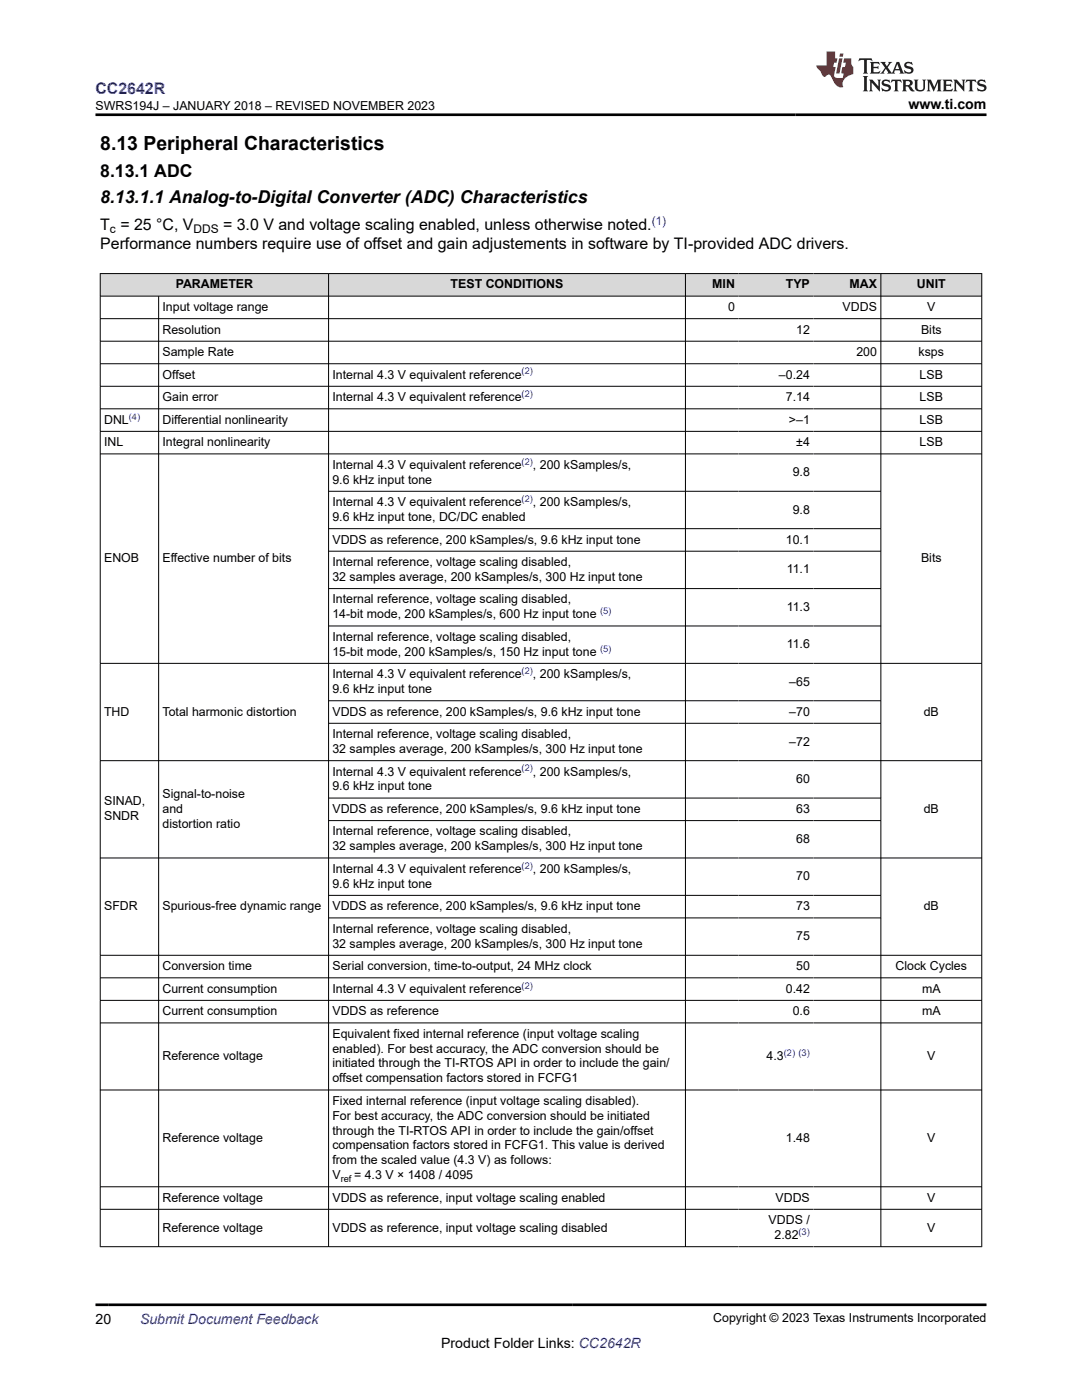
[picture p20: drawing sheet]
<svg xmlns="http://www.w3.org/2000/svg" width="216mm" height="279mm" viewBox="0 0 216 279" stroke-linecap="round" stroke-linejoin="round" font-family="sans-serif">
<defs><g id="words">
<text font-size="3.9" x="20" y="29.9">8.13 Peripheral Characteristics</text>
<g font-size="3.5">
<text x="20" y="35.3">8.13.1 ADC</text>
<text x="20" y="40.6">8.13.1.1 Analog-to-Digital Converter (ADC) Characteristics</text>
</g>
<text font-size="3.2" fill="#00f" x="19.1" y="18.7">CC2642R</text>
<g font-size="3.2">
<text x="20" y="45.9">T = 25 °C, V</text>
<text x="44.5" y="45.9">= 3.0 V and voltage scaling enabled, unless otherwise noted.</text>
<text x="20" y="49.7">Performance numbers require use of offset and gain adjustements in software by TI-provided ADC drivers.</text>
</g>
<g font-size="2.8">
<text x="181.3" y="21.8">www.ti.com</text>
<text x="19.1" y="264.2">20</text>
<text x="88" y="269">Product Folder Links: CC2642R</text>
</g>
<text font-size="2.8" fill="#00f" x="27.9" y="264.2">Submit Document Feedback</text>
<g font-size="2.5">
<text x="19.1" y="21.9">SWRS194J – JANUARY 2018 – REVISED NOVEMBER 2023</text>
<text x="35.1" y="57.6">PARAMETER</text>
<text x="89.9" y="57.6">TEST CONDITIONS</text>
<text x="142.1" y="57.6">MIN</text>
<text x="156.8" y="57.6">TYP</text>
<text x="169.5" y="57.6">MAX</text>
<text x="183" y="57.6">UNIT</text>
<text x="32.4" y="62.1">Input voltage range</text>
<text x="145.3" y="62.1">0</text>
<text x="168.1" y="62.1">VDDS</text>
<text x="185" y="62.1">V</text>
<text x="32.4" y="66.6">Resolution</text>
<text x="32.4" y="71.1">Sample Rate</text>
<text x="158.9" y="66.6">12</text>
<text x="170.9" y="71.1">200</text>
<text x="183.3" y="71.1">ksps</text>
<text x="183.8" y="66.6">Bits</text>
<text x="32.4" y="75.6">Offset</text>
<text x="66.3" y="75.6">Internal 4.3 V equivalent reference</text>
<text x="155.4" y="75.6">–0.24</text>
<text x="183.5" y="75.6">LSB</text>
<text x="32.4" y="80.1">Gain error</text>
<text x="66.3" y="80.1">Internal 4.3 V equivalent reference</text>
<text x="156.8" y="80.1">7.14</text>
<text x="183.5" y="80.1">LSB</text>
<text x="20.8" y="84.5">DNL</text>
<text x="20.8" y="89">INL</text>
<text x="32.4" y="84.5">Differential nonlinearity</text>
<text x="32.4" y="89">Integral nonlinearity</text>
<text x="157.4" y="84.5">&gt;–1</text>
<text x="158.9" y="89">±4</text>
<text x="183.5" y="84.5">LSB</text>
<text x="183.5" y="89">LSB</text>
<text x="66.3" y="93.5">Internal 4.3 V equivalent reference</text>
<text x="106.3" y="93.5">, 200 kSamples/s,</text>
<text x="158.2" y="95">9.8</text>
<text x="66.3" y="96.5">9.6 kHz input tone</text>
<text x="66.3" y="101">Internal 4.3 V equivalent reference</text>
<text x="106.3" y="101">, 200 kSamples/s,</text>
<text x="66.3" y="104">9.6 kHz input tone, DC/DC enabled</text>
<text x="158.2" y="102.5">9.8</text>
<text x="20.8" y="112.2">ENOB</text>
<text x="32.4" y="112.2">Effective number of bits</text>
<text x="66.3" y="108.5">VDDS as reference, 200 kSamples/s, 9.6 kHz input tone</text>
<text x="66.3" y="113">Internal reference, voltage scaling disabled,</text>
<text x="156.8" y="108.5">10.1</text>
<text x="183.8" y="112.2">Bits</text>
<text x="66.3" y="115.9">32 samples average, 200 kSamples/s, 300 Hz input tone</text>
<text x="157" y="114.4">11.1</text>
<text x="66.3" y="120.4">Internal reference, voltage scaling disabled,</text>
<text x="66.3" y="123.4">14-bit mode, 200 kSamples/s, 600 Hz input tone</text>
<text x="157" y="121.9">11.3</text>
<text x="66.3" y="127.9">Internal reference, voltage scaling disabled,</text>
<text x="66.3" y="130.9">15-bit mode, 200 kSamples/s, 150 Hz input tone</text>
<text x="157" y="129.4">11.6</text>
<text x="66.3" y="135.3">Internal 4.3 V equivalent reference</text>
<text x="106.3" y="135.3">, 200 kSamples/s,</text>
<text x="157.5" y="136.8">–65</text>
<text x="20.8" y="142.8">THD</text>
<text x="32.4" y="142.8">Total harmonic distortion</text>
<text x="66.3" y="138.3">9.6 kHz input tone</text>
<text x="66.3" y="142.8">VDDS as reference, 200 kSamples/s, 9.6 kHz input tone</text>
<text x="157.5" y="142.8">–70</text>
<text x="184.3" y="142.8">dB</text>
<text x="66.3" y="147.3">Internal reference, voltage scaling disabled,</text>
<text x="157.5" y="148.8">–72</text>
<text x="66.3" y="150.3">32 samples average, 200 kSamples/s, 300 Hz input tone</text>
<text x="66.3" y="154.8">Internal 4.3 V equivalent reference</text>
<text x="106.3" y="154.8">, 200 kSamples/s,</text>
<text x="20.8" y="160.7">SINAD,</text>
<text x="32.4" y="159.3">Signal-to-noise</text>
<text x="66.3" y="157.7">9.6 kHz input tone</text>
<text x="158.9" y="156.3">60</text>
<text x="20.8" y="163.7">SNDR</text>
<text x="32.4" y="162.2">and</text>
<text x="32.4" y="165.2">distortion ratio</text>
<text x="66.3" y="162.2">VDDS as reference, 200 kSamples/s, 9.6 kHz input tone</text>
<text x="66.3" y="166.7">Internal reference, voltage scaling disabled,</text>
<text x="158.9" y="162.2">63</text>
<text x="184.3" y="162.2">dB</text>
<text x="66.3" y="169.7">32 samples average, 200 kSamples/s, 300 Hz input tone</text>
<text x="158.9" y="168.2">68</text>
<text x="66.3" y="174.2">Internal 4.3 V equivalent reference</text>
<text x="66.3" y="177.2">9.6 kHz input tone</text>
<text x="106.3" y="174.2">, 200 kSamples/s,</text>
<text x="158.9" y="175.7">70</text>
<text x="20.8" y="181.7">SFDR</text>
<text x="32.4" y="181.7">Spurious-free dynamic range</text>
<text x="66.3" y="181.7">VDDS as reference, 200 kSamples/s, 9.6 kHz input tone</text>
<text x="158.9" y="181.7">73</text>
<text x="184.3" y="181.7">dB</text>
<text x="66.3" y="186.1">Internal reference, voltage scaling disabled,</text>
<text x="66.3" y="189.1">32 samples average, 200 kSamples/s, 300 Hz input tone</text>
<text x="158.9" y="187.6">75</text>
<text x="32.4" y="193.6">Conversion time</text>
<text x="66.3" y="193.6">Serial conversion, time-to-output, 24 MHz clock</text>
<text x="158.9" y="193.6">50</text>
<text x="178.7" y="193.6">Clock Cycles</text>
<text x="32.4" y="198.1">Current consumption</text>
<text x="32.4" y="202.6">Current consumption</text>
<text x="66.3" y="198.1">Internal 4.3 V equivalent reference</text>
<text x="66.3" y="202.6">VDDS as reference</text>
<text x="156.8" y="198.1">0.42</text>
<text x="158.2" y="202.6">0.6</text>
<text x="184" y="198.1">mA</text>
<text x="184" y="202.6">mA</text>
<text x="66.3" y="207.1">Equivalent fixed internal reference (input voltage scaling</text>
<text x="32.4" y="211.5">Reference voltage</text>
<text x="66.3" y="210.1">enabled). For best accuracy, the ADC conversion should be</text>
<text x="66.3" y="213">initiated through the TI-RTOS API in order to include the gain/</text>
<text x="66.3" y="216">offset compensation factors stored in FCFG1</text>
<text x="153" y="211.5">4.3</text>
<text x="185" y="211.5">V</text>
<text x="66.3" y="220.5">Fixed internal reference (input voltage scaling disabled).</text>
<text x="32.4" y="227.9">Reference voltage</text>
<text x="66.3" y="223.5">For best accuracy, the ADC conversion should be initiated</text>
<text x="66.3" y="226.4">through the TI-RTOS API in order to include the gain/offset</text>
<text x="156.8" y="227.9">1.48</text>
<text x="185" y="227.9">V</text>
<text x="66.3" y="229.4">compensation factors stored in FCFG1. This value is derived</text>
<text x="66.3" y="232.3">from the scaled value (4.3 V) as follows:</text>
<text x="32.4" y="239.8">Reference voltage</text>
<text x="66.3" y="235.3">V</text>
<text x="66.3" y="239.8">VDDS as reference, input voltage scaling enabled</text>
<text x="70.7" y="235.3">= 4.3 V × 1408 / 4095</text>
<text x="154.7" y="239.8">VDDS</text>
<text x="185" y="239.8">V</text>
<text x="32.4" y="245.8">Reference voltage</text>
<text x="66.3" y="245.8">VDDS as reference, input voltage scaling disabled</text>
<text x="153.4" y="244.3">VDDS /</text>
<text x="185" y="245.8">V</text>
<text x="154.5" y="247.3">2.82</text>
<text x="142.3" y="263.9">Copyright © 2023 Texas Instruments Incorporated</text>
</g>
<g font-size="2.4">
<text x="21.9" y="46.6">c</text>
<text x="38.6" y="46.6">DDS</text>
</g>
<text font-size="2.4" fill="#00f" x="130" y="44.9">(1)</text>
<g font-size="1.9" fill="#00f">
<text x="104.1" y="74.7">(2)</text>
<text x="25.7" y="83.7">(4)</text>
<text x="104.1" y="79.2">(2)</text>
<text x="104.1" y="92.7">(2)</text>
<text x="104.1" y="100.2">(2)</text>
<text x="119.7" y="122.6">(5)</text>
<text x="119.7" y="130">(5)</text>
<text x="104.1" y="134.5">(2)</text>
<text x="104.1" y="153.9">(2)</text>
<text x="104.1" y="173.4">(2)</text>
<text x="104.1" y="197.3">(2)</text>
<text x="156.4" y="210.7">(2) (3)</text>
<text x="159.3" y="246.4">(3)</text>
</g>
<text font-size="1.9" x="68" y="235.8">ref</text>
</g></defs>
<g fill="#d8d8d8">
<path d="M20 54.6h175.9v4.5h-175.9z" fill-rule="evenodd"/>
<path d="M20.1 54.7h45.4v4.3h-45.4z" fill-rule="evenodd"/>
<path d="M65.6 54.7h71.1v4.3h-71.1z" fill-rule="evenodd"/>
<path d="M136.8 54.7h10.6v4.3h-10.6z" fill-rule="evenodd"/>
<path d="M147.4 54.7h14.9v4.3h-14.9z" fill-rule="evenodd"/>
<path d="M162.3 54.7h13.4v4.3h-13.4z" fill-rule="evenodd"/>
<path d="M175.8 54.7h20v4.3h-20z" fill-rule="evenodd"/>
</g>
<g fill="none" stroke="#000" stroke-width=".2">
<path d="M19.9 54.6h176.1M19.9 59.1h176.1M20 54.5v194.4M31.7 59.1v189.8M65.6 54.5v194.4M136.8 54.5v194.4M175.8 54.5v194.4M195.9 54.5v194.4M19.9 63.6h176.1M19.9 68.1h176.1M19.9 72.6h176.1M19.9 77.1h176.1"/>
<path d="M19.9 81.6h176.1M19.9 86.1h176.1M19.9 90.6h176.1M65.6 98h110.2M65.6 105.5h110.2M65.6 110h110.2M65.6 117.5h110.2M19.9 132.4h176.1M65.6 124.9h110.2M65.6 139.8h110.2M19.9 151.8h176.1M65.6 144.3h110.2"/>
<path d="M65.6 159.3h110.2M19.9 171.2h176.1M65.6 163.8h110.2M65.6 178.7h110.2M19.9 190.6h176.1M19.9 195.1h176.1M19.9 199.6h176.1M65.6 183.2h110.2M19.9 204.1h176.1M19.9 217.5h176.1M19.9 236.8h176.1M19.9 241.3h176.1"/>
<path d="M19.9 248.8h176.1"/>
</g>
<path d="M171.5 11.6l-.2 .6 .5-.2h.6v.1v2.2l-.2 .4h1l-.2-.4v-2.2v-.1h.5l.6 .2-.2-.6zM173.6 12.4l.2 .3v1.6l-.2 .4h1.9l.1-.6a1.08 1.08 0 0 1-1.3 .2v-.7h.6l.4 .2v-.7l-.4 .2h-.6v-.5l.2-.2a1 1 0 0 1 1 .3l-.1-.5zM175.7 12.4l.9 1.1-1 1.2h.9l-.2-.2 .5-.8 .4 .8-.2 .2h1.6l-.2-.2 .2-.5h.9l.1 .5-.1 .2h.9l-.2-.4-.8-1.9h-.5l-.9 2.1-.9-1.1 .9-1h-.8l.2 .2-.4 .6-.4-.6 .2-.2zM179 12.8l.4 1h-.7zM180.7 12.5a.65 .65 0 0 0-.2 .7 .65 .65 0 0 0 .6 .5l.6 .1 .1 .3a.79 .79 0 0 1-.7 .4 .79 .79 0 0 1-.7-.5l.1 .7 .2-.1a.93 .93 0 0 0 1.1 0 .93 .93 0 0 0 .4-.9 1.46 1.46 0 0 0-1.2-.6l-.1-.3a1.09 1.09 0 0 1 1.2 .2l-.2-.6-.1 .1-.5-.2zM172.2 15.2l.2 .4v2.2l-.2 .4h1l-.2-.4v-2.2l.2-.4zM173.4 15.9l.2 .4v1.5l-.2 .4h.8l-.3-.4 .1-1.3 1.6 1.8v-2l.2-.4h-.7l.1 .2 .1 1.1-1.2-1.3zM176.2 16a.65 .65 0 0 0-.2 .8 .65 .65 0 0 0 .6 .4l.6 .2 .1 .2a.79 .79 0 0 1-.7 .4 .79 .79 0 0 1-.7-.5l.1 .7 .2-.1a.93 .93 0 0 0 1.1 .1 .93 .93 0 0 0 .4-1 1.46 1.46 0 0 0-1.2-.5l-.1-.4a1.09 1.09 0 0 1 1.2 .2l-.1-.6-.2 .1-.5-.1zM177.9 15.9l-.1 .6a.63 .63 0 0 1 .8-.3v1.6l-.3 .4h1l-.2-.4v-1.6a.66 .66 0 0 1 .8 .3l-.1-.6zM180 15.9l.2 .4v1.5l-.2 .4h1l-.2-.2-.1-.7h.5l.1 .2a.79 .79 0 0 0 1.2 .6l-1-.9a.61 .61 0 0 0 .6-.6 .61 .61 0 0 0-.5-.7zM180.8 16.2h.1a.47 .47 0 0 1 .5 .1 .47 .47 0 0 1 .1 .5l-.1 .1-.7 .1zM182.3 15.9l.2 .2a2.27 2.27 0 0 0 .4 2 1.04 1.04 0 0 0 1.7-.7v-1.3l.2-.2h-.8l.2 .4v1.1a.6 .6 0 0 1-.6 .6 .6 .6 0 0 1-.6-.6v-1.1l.3-.4zM184.9 15.9l.2 .4v1.5l-.2 .4h.8l-.3-.4v-1.4l.9 1.9 .9-1.9v1.4l-.3 .4h1l-.2-.4v-1.5l.2-.4h-.8l-.7 1.5-.6-1.5zM188.1 15.9l.2 .4v1.5l-.2 .4h1.9l.1-.6a1.09 1.09 0 0 1-1.3 .2v-.7h.6l.4 .2v-.6l-.4 .2h-.6v-.6l.2-.1a1.01 1.01 0 0 1 1 .3l-.1-.6zM190.2 15.9l.3 .4v1.5l-.3 .4h.8l-.2-.4v-1.3l1.6 1.8v-2l.2-.4h-.7l.2 .2v1.1l-1.2-1.3zM192.8 15.9l-.1 .6a.63 .63 0 0 1 .8-.3v1.6l-.3 .4h1l-.2-.4v-1.6a.66 .66 0 0 1 .8 .3l-.1-.6zM195.2 16a.65 .65 0 0 0-.2 .8 .65 .65 0 0 0 .6 .4l.6 .2 .2 .2a.79 .79 0 0 1-.7 .4 .79 .79 0 0 1-.7-.5l.1 .7 .2-.1a.93 .93 0 0 0 1 .1 .93 .93 0 0 0 .5-1 1.46 1.46 0 0 0-1.3-.5v-.4a1.09 1.09 0 0 1 1.2 .2l-.2-.6-.2 .1-.5-.1z" fill="#231f20"/>
<path d="M164.9 10.3v2.7h-2l.1 .4 .8 1a.95 .95 0 0 0 1 .9 .59 .59 0 0 1 .5-.4 .59 .59 0 0 1 .5 .3l.4 .8a1.59 1.59 0 0 0 2.1 1.4 1.61 1.61 0 0 1 1-2.3l1-.3-.1-1.5a1.59 1.59 0 0 1-.3-1.7h-1.5l-.2 .9h.6l-.2 .9h-.5l-.2 .9v.3l.4 .1-.1 .9h-.7a.73 .73 0 0 1-1-.7l.3-1.5h-.5l.1-.9h.5l.2-.9h-.5v-1.3zM167.4 11.6l-.6 3.1h.7l.6-3.1zM167.6 10.7l-.1 .6h.7l.1-.6z" fill="#ed1c24"/>
<path d="M19.1 22.9h177.8M19.1 260.4h177.8" fill="none" stroke="#000" stroke-width=".53"/>
<use href="#words"/>
</svg>
